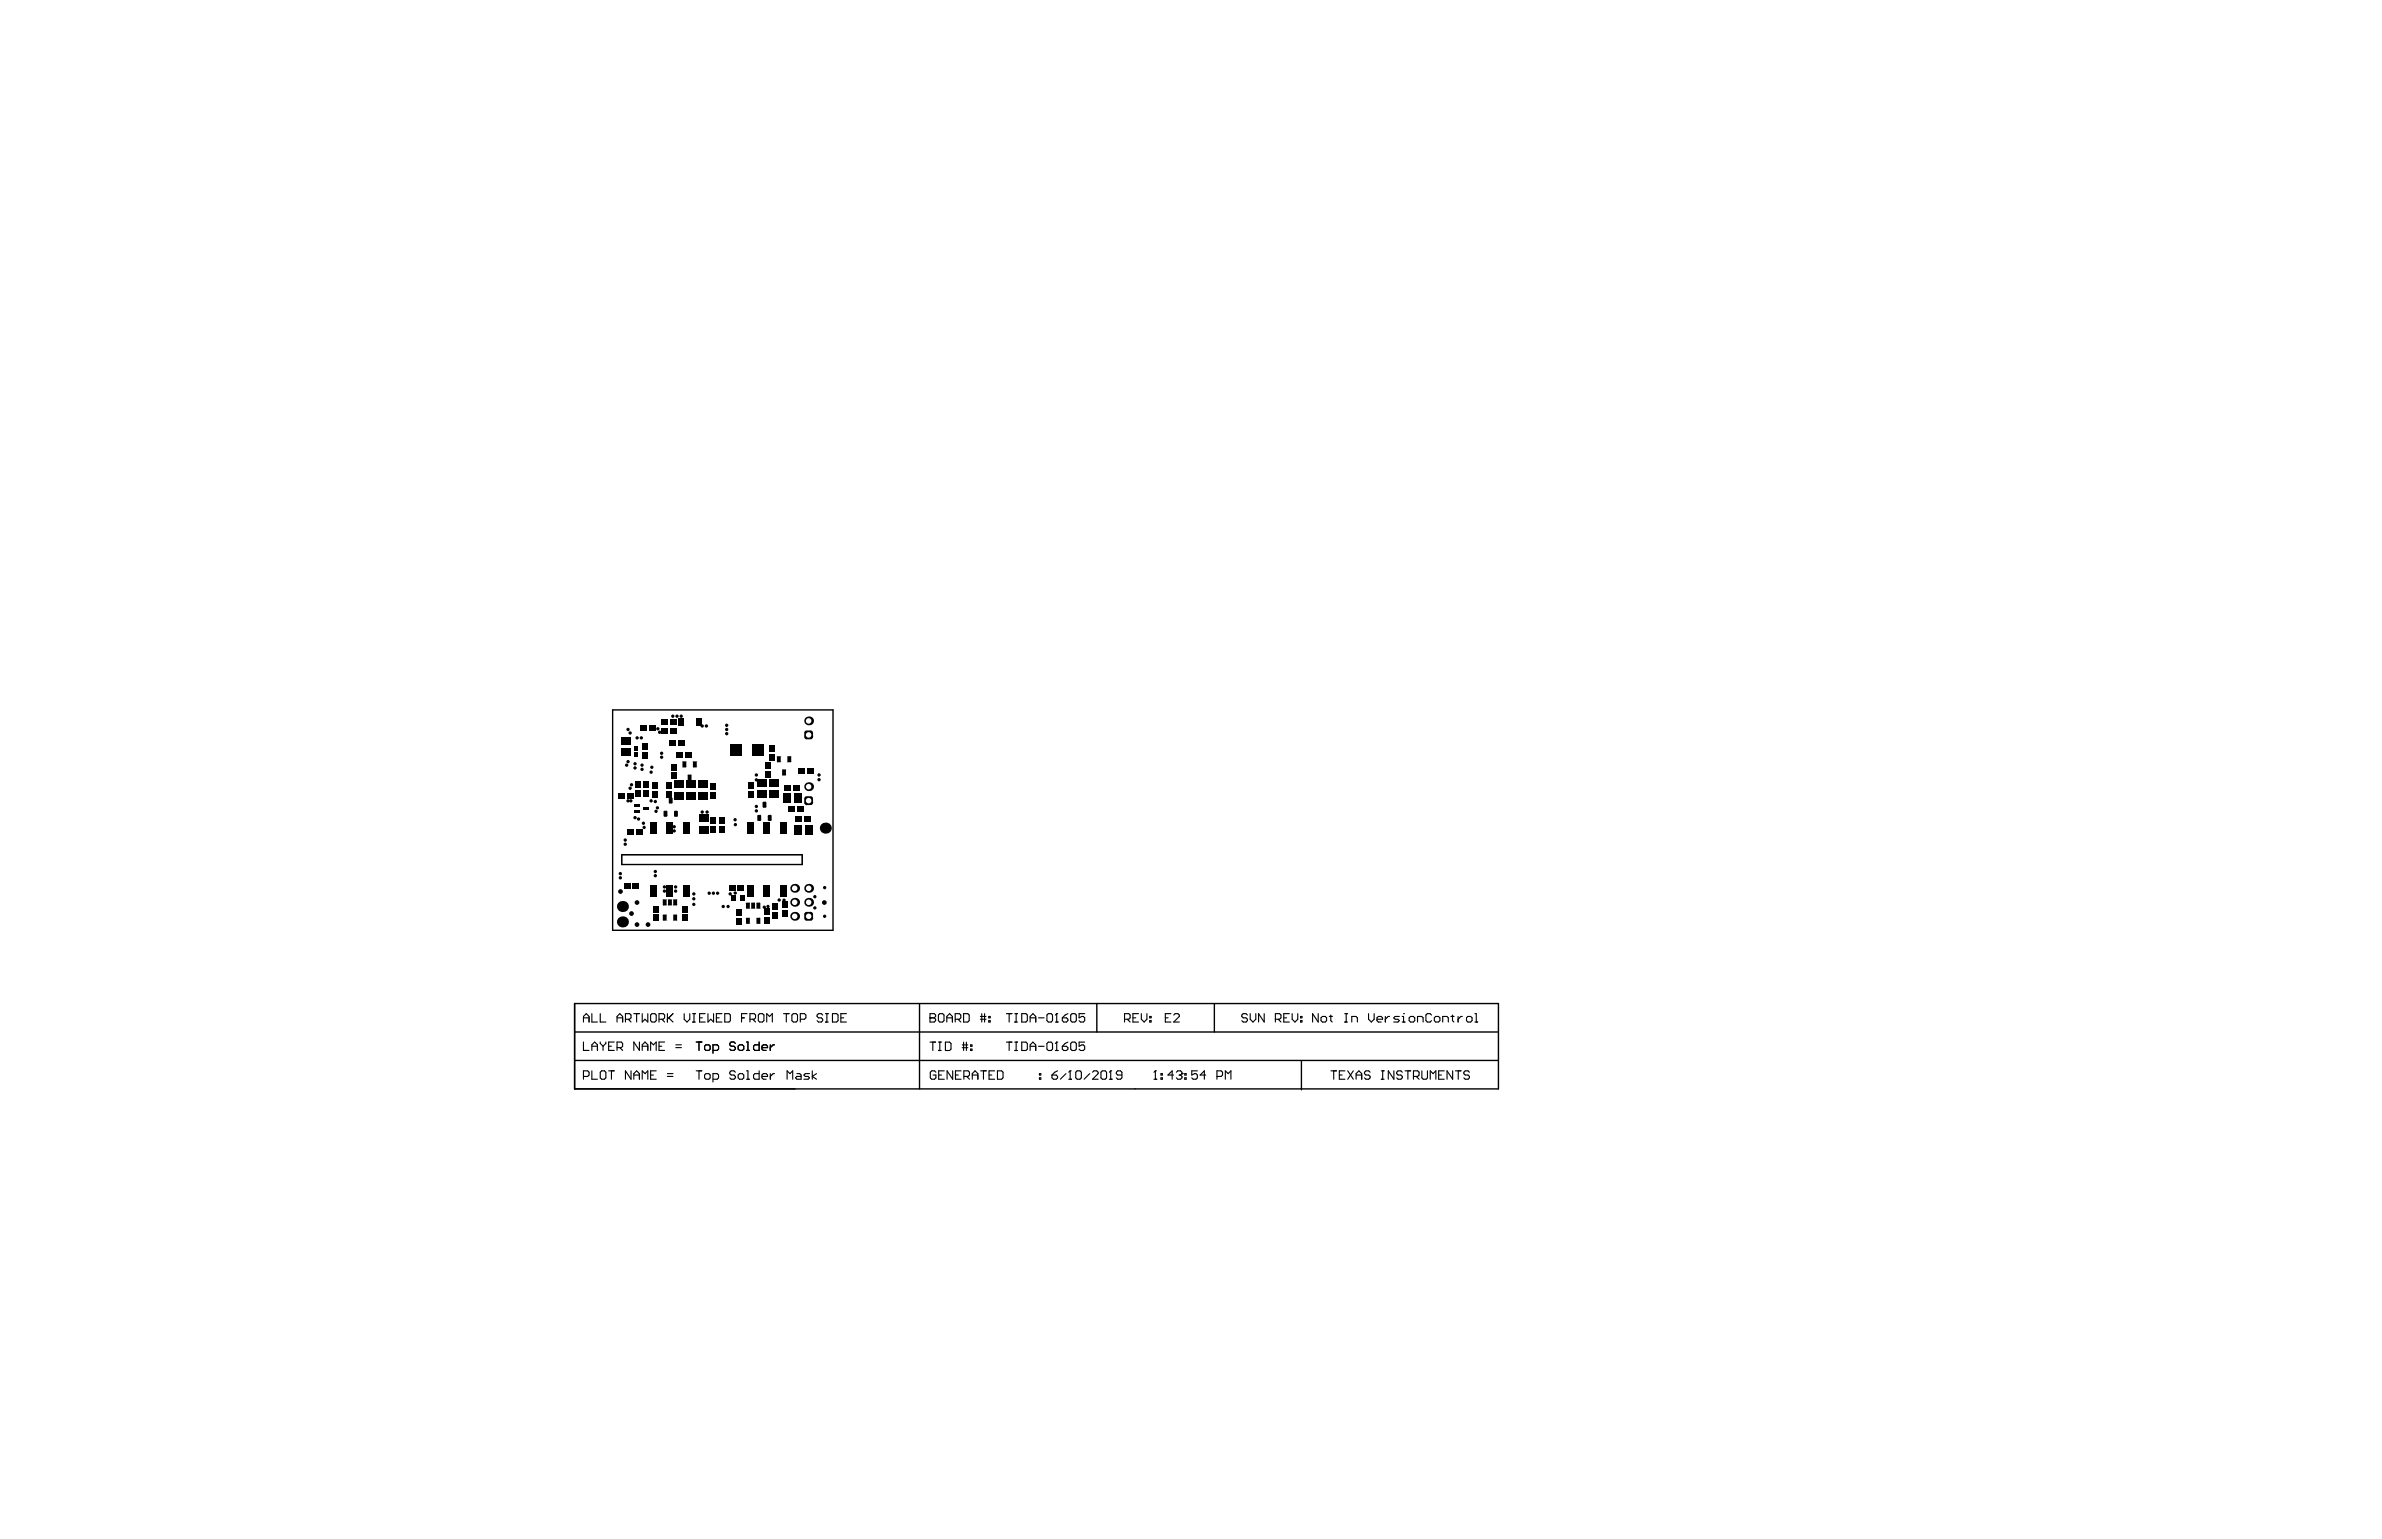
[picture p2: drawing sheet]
<svg xmlns="http://www.w3.org/2000/svg" width="432mm" height="279mm" viewBox="0 0 432 279" stroke-linecap="round" stroke-linejoin="round" font-family="sans-serif">
<path d="M111.1 128.7h39.9v40h-39.9zM112.7 155h32.7v1.8h-32.7zM104.2 182v15.4h167.4v-15.4h-167.4v15.4M104.2 192.3h167.4M104.2 187.1h167.4M166.7 182v15.4M198.8 182v5.1M220.1 182v5.1M235.9 192.5v5.1" fill="none" stroke="#000" stroke-width=".25"/>
<g fill="none" stroke="#000" stroke-width=".2">
<path d="M105.8 184.6h1M105.8 185.3v-1l.5-.5 .5 .5v1M105.8 188.9v1.6h1M105.8 195.2h.7l.3-.3v-.5l-.3-.2h-.7v1.5M107.3 183.8v1.5h1M107.3 190.5v-1.1l.5-.5 .5 .5v1.1M107.3 194.2v1.5h1M107.3 189.7h1M108.8 183.8v1.5h1M108.8 194.4l.3-.2h.5l.2 .2v1l-.2 .3h-.5l-.3-.3zM108.8 188.9v.3l.5 .5M109.3 189.7v.8"/>
<path d="M109.8 188.9v.3l-.5 .5M110.3 194.2h1M110.3 189.7h.5M110.8 194.2v1.5M111.3 188.9h-1v1.6h1M111.9 184.6h1M111.9 190h.7l.3-.3v-.5l-.3-.3h-.7v1.6M111.9 185.3v-1l.5-.5 .5 .5v1M112.4 190l.5 .5M113.4 184.8h.7l.3-.2v-.6l-.3-.2h-.7v1.5M113.9 184.8l.5 .5M114.4 194.2v1.5l-1-1.5v1.5"/>
<path d="M114.9 183.8h1M114.9 195.7v-1l.5-.5 .5 .5v1M114.9 194.9h1M115.4 183.8v1.5M115.9 188.9v1.6l-1-1.6v1.6M116.4 183.8v1.5l.5-.5 .5 .5v-1.5M116.4 190.5v-1.1l.5-.5 .5 .5v1.1M116.4 195.7v-1.5l.5 .5 .5-.5v1.5M116.4 189.7h1M117.9 194.9h.5M117.9 190.5v-1.6l.5 .5 .6-.5v1.6M118.2 183.8h.5l.3 .2v1.1l-.3 .2h-.5l-.3-.2v-1.1z"/>
<path d="M119 194.2h-1.1v1.5h1.1M119.5 184.8h.7l.3-.2v-.6l-.3-.2h-.7v1.5M119.5 189.7h.5M120 184.8l.5 .5M120.5 188.9h-1v1.6h1M121 195.2h1M121 194.7h1M121 183.8v1.5M121.2 184.6l.8 .7M122 183.8l-1 1M122.5 190h1M122.5 189.4h1"/>
<path d="M124 183.8v1l.5 .5 .5-.5v-1M125.5 185.3h.6M125.5 183.8h.6M125.8 183.8v1.5M126.2 194.2h1M126.2 188.9h1M126.7 188.9v1.6M126.7 194.2v1.5M126.8 184.6h.5M127.7 194.9l.3-.2h.5l.2 .2v.5l-.2 .3h-.5l-.3-.3zM127.7 189.7l.3-.3h.5l.2 .3v.5l-.2 .3h-.5l-.3-.3zM127.8 183.8h-1v1.5h1"/>
<path d="M128.3 183.8v1.5l.5-.5 .6 .5v-1.5M129.2 195.7h.8l.3-.3v-.5l-.3-.2h-.8v1.5M129.2 190.5h.8l.3-.3v-.5l-.3-.3h-.8v1.6M129.9 184.6h.5M130.9 183.8h-1v1.5h1M131.4 183.8h.7l.3 .2v1.1l-.3 .2h-.7zM133.3 194.4l-.3-.2h-.5l-.2 .2v.3l.2 .2h.5l.3 .3v.2l-.3 .3h-.5l-.2-.3M133.3 189.2l-.3-.3h-.5l-.2 .3v.2l.2 .3h.5l.3 .3v.2l-.3 .3h-.5l-.2-.3M133.8 194.9l.3-.2h.5l.2 .2v.5l-.2 .3h-.5l-.3-.3zM133.8 189.7l.3-.3h.5l.2 .3v.5l-.2 .3h-.5l-.3-.3zM134.4 184.6h.5M135.3 194.2h.3v1.5"/>
<path d="M135.3 195.7h.5M135.3 190.5h.5M135.3 188.9h.3v1.6M135.4 183.8h-1v1.5M135.9 184.8h.8l.3-.2v-.6l-.3-.2h-.8v1.5M136.5 184.8l.5 .5M137.6 194.2v1.5h-.7l-.3-.3v-.5l.3-.2h.7M137.6 188.9v1.6h-.7l-.3-.3v-.5l.3-.3h.7M137.7 183.8h.5l.3 .2v1.1l-.3 .2h-.5l-.2-.2v-1.1zM138.1 195.2h1v-.3l-.2-.2h-.5l-.3 .2v.5l.3 .3h.5M138.1 190h1v-.3l-.2-.3h-.5l-.3 .3v.5l.3 .3h.5M139 185.3v-1.5l.5 .5 .5-.5v1.5"/>
<path d="M139.6 189.4v1.1M139.6 194.7v1M140.4 194.7h-.3l-.5 .5M140.4 189.4h-.3l-.5 .6M142 183.8h1M142.5 183.8v1.5M142.7 195.7v-1.5l.5 .5 .5-.5v1.5M143.6 184l.2-.2h.5l.3 .2v1.1l-.3 .2h-.5l-.2-.2zM144.5 194.7h.5l.2 .2v.8h-.7l-.3-.3 .3-.2h.7M145.1 184.8h.7l.3-.2v-.6l-.3-.2h-.7v1.5M146.7 194.7h-.7l-.3 .2 .3 .3h.5l.2 .2-.2 .3h-.8M147.2 194.2v1.5"/>
<path d="M148 194.7l-.8 .5 .8 .5M149.1 184l-.2-.2h-.5l-.3 .2v.3l.3 .3h.5l.2 .2v.3l-.2 .2h-.5l-.3-.2M149.6 185.3h.5M149.6 183.8h.5M149.9 183.8v1.5M150.9 183.8h.8l.2 .2v1.1l-.2 .2h-.8zM152.4 184.6h.5M153.4 183.8h-1v1.5h1M168.6 184.6h.1M168.6 183.8h.8l.2 .2v.3l-.2 .3 .2 .2v.3l-.2 .2h-.8zM168.6 184.6h.8M168.6 189h1"/>
<path d="M169.1 189v1.5M169.7 194.4l-.3-.2h-.5l-.3 .2v1l.3 .3h.5l.3-.3v-.5h-.6M170.1 184l.3-.2h.5l.2 .2v1.1l-.2 .2h-.5l-.3-.2zM170.1 190.5h.5M170.1 189h.5M170.2 194.9h.5M170.4 189v1.5M171.2 194.2h-1v1.5h1M171.4 189h.7l.3 .2v1l-.3 .3h-.7zM171.6 184.6h1M171.6 185.3v-1l.5-.5 .5 .5v1M172.7 194.2v1.5l-1-1.5v1.5"/>
<path d="M173.2 184.8h.7l.3-.2v-.6l-.3-.2h-.7v1.5M173.2 194.9h.5M173.7 184.8l.5 .5M174.2 194.2h-1v1.5h1M174.4 189.5h1M174.4 190h1M174.7 183.8h.7l.3 .2v1.1l-.3 .2h-.7zM174.7 189v1.5M174.7 195.2h.8l.2-.3v-.5l-.2-.2h-.8v1.5M175.2 189v1.5M175.2 195.2l.5 .5M175.9 190.2h.3v.3h-.3z"/>
<path d="M175.9 189.5h.3v.2h-.3zM176.2 194.9h1.1M176.2 195.7v-1l.6-.5 .5 .5v1M177.7 184.3h1M177.7 184.8h1M177.8 194.2h1M178 183.8v1.5M178.3 194.2v1.5M178.5 183.8v1.5M179.2 185.1h.3v.2h-.3zM179.2 184.3h.3v.3h-.3zM179.3 194.9h.5"/>
<path d="M180.3 194.2h-1v1.5h1M180.8 194.2h.8l.2 .2v1l-.2 .3h-.8zM182.4 183.8h1M182.4 189h1M182.9 183.8v1.5M182.9 189v1.5M183.9 185.3h.6M183.9 183.8h.6M183.9 190.5h.6M183.9 189h.6M184.2 183.8v1.5M184.2 189v1.5"/>
<path d="M185.2 183.8h.8l.2 .2v1.1l-.2 .2h-.8zM185.2 189h.8l.2 .2v1l-.2 .3h-.8zM186.7 184.6h1.1M186.7 189.7h1.1M186.7 185.3v-1l.5-.5 .6 .5v1M186.7 190.5v-1l.5-.5 .6 .5v1M188.3 184.6h1M188.3 189.7h1M188.4 195.4h.3v.3h-.3zM188.4 194.7h.3v.2h-.3zM190 183.8h.5l.3 .2v1.1l-.3 .2h-.5l-.2-.2v-1.1zM190 189h.5l.3 .2v1l-.3 .3h-.5l-.2-.3v-1z"/>
<path d="M190.7 194.9h.8l.2 .3v.2l-.2 .3h-.5l-.3-.3zM191.3 185.3h.5M191.3 190.5h.5M191.6 183.8h.1M191.6 189h.1M191.6 183.8v1.5M191.6 189v1.5M191.6 183.8l-.3 .2M191.6 189l-.3 .2M191.7 194.2l-.5 .2-.5 .5M192.6 184.6h.7l.3 .2v.3l-.3 .2h-.5l-.2-.2zM192.6 189.7h.7l.3 .3v.2l-.3 .3h-.5l-.2-.3z"/>
<path d="M193.2 194.7l-1 1M193.6 183.8l-.5 .2-.5 .6M193.6 189l-.5 .2-.5 .5M193.7 195.7h.5M194 194.2h.1M194 194.2v1.5M194 194.2l-.3 .2M194.1 184l.2-.2h.6l.2 .2v1.1l-.2 .2h-.6l-.2-.2zM194.3 189h.6l.2 .2v1l-.2 .3h-.6l-.2-.3v-1zM195 194.4l.3-.2h.5l.2 .2v1l-.2 .3h-.5l-.3-.3zM196.6 183.8h-1v.8l.5-.3h.3l.2 .3v.5l-.2 .2h-.5l-.3-.2M196.6 189h-1v.7l.8-.2 .2 .2v.5l-.2 .3h-.5l-.3-.3"/>
<path d="M197.5 194.7l-1 1M198.1 194.4l.2-.2h.5l.3 .2v.3l-1 1h1M199.8 194.2h.5l.3 .2v1l-.3 .3h-.5l-.2-.3v-1zM201.1 195.7h.5M201.3 194.2h.1M201.3 194.2v1.5M201.3 194.2l-.2 .2M203.4 194.9h-.8l-.2-.2v-.3l.2-.2h.5l.3 .2v1l-.3 .3h-.5l-.2-.3M203.9 184.8h.7l.3-.2v-.6l-.3-.2h-.7v1.5M204.4 184.8l.5 .5M205.4 184.6h.5M206.4 183.8h-1v1.5h1"/>
<path d="M206.9 183.8v1l.5 .5 .5-.5v-1M208.4 185.1h.3v.2h-.3zM208.4 184.3h.3v.3h-.3zM209.2 195.7h.5M209.4 194.2h.1M209.4 194.2v1.5M209.4 194.2l-.2 .2M210.5 195.4h.2v.3h-.2zM210.5 194.7h.2v.2h-.2zM211.2 184.6h.6M212.3 183.8h-1.1v1.5h1.1M212.7 194.9h-1l.8-.7v1.5"/>
<path d="M212.8 184l.2-.2h.5l.3 .2v.3l-1 1h1M213.2 194.4l.3-.2h.5l.3 .2v.3M213.8 194.9h.2M214 194.9l.3 .3v.2l-.3 .3h-.5l-.3-.3M214.3 194.7h.1M214.3 194.7l-.3 .2M214.8 195.4h.2v.3h-.2zM214.8 194.7h.2v.2h-.2zM217.1 194.2h-1.1v.7l.5-.2h.3l.3 .2v.5l-.3 .3h-.5l-.3-.3M218.6 194.9h-1l.7-.7v1.5M220.6 195.2h.8l.2-.3v-.5l-.2-.2h-.8v1.5M222.1 195.7v-1.5l.5 .5 .5-.5v1.5"/>
<path d="M226.1 184l-.2-.2h-.5l-.3 .2v.3l.3 .3h.5l.2 .2v.3l-.2 .2h-.5l-.3-.2M226.6 183.8v1l.5 .5 .5-.5v-1M229.2 183.8v1.5l-1-1.5v1.5M231.2 184.8h.8l.2-.2v-.6l-.2-.2h-.8v1.5M231.7 184.8l.5 .5M232.7 184.6h.5M233.7 183.8h-1v1.5h1M234.2 183.8v1l.5 .5 .6-.5v-1M235.8 185.1h.2v.2h-.2zM235.8 184.3h.2v.3h-.2zM239 183.8v1.5l-1.1-1.5v1.5M239.7 184.3h.5l.3 .3v.5l-.3 .2h-.5l-.2-.2v-.5z"/>
<path d="M241 184.3h.5M241.2 184v1.1l.3 .2M241.3 194.2h1M241.8 194.2v1.5M242.8 194.9h.5M243.8 185.3h.5M243.8 183.8h.5M243.8 194.2h-1v1.5h1M244 183.8v1.5M244.3 194.2l1 1.5M245 185.3v-1h.8l.3 .3v.7M245.3 194.2l-1 1.5"/>
<path d="M245.8 194.9h1M245.8 195.7v-1l.5-.5 .5 .5v1M248.1 183.8v1l.5 .5 .5-.5v-1M248.4 194.4l-.3-.2h-.5l-.2 .2v.3l.2 .2h.5l.3 .3v.2l-.3 .3h-.5l-.2-.3M249.6 184.8h1v-.2l-.2-.3h-.5l-.3 .3v.5l.3 .2h.5M250.4 194.2h.5M250.4 195.7h.5M250.7 194.2v1.5M251.1 184.3v1M251.9 184.3h-.3l-.5 .5M252.7 194.2v1.5l-1-1.5v1.5M253.7 184.3h-.8l-.2 .3 .2 .2h.5l.3 .3-.3 .2h-.7"/>
<path d="M254.2 185.3h.5M254.2 184.3h.2v1M254.2 194.4l-.3-.2h-.5l-.2 .2v.3l.2 .2h.5l.3 .3v.2l-.3 .3h-.5l-.2-.3M254.4 183.8h.1M254.7 194.2h1M255.2 194.2v1.5M255.7 184.3h.5l.3 .3v.5l-.3 .2h-.5l-.3-.2v-.5zM256.2 195.2h.8l.2-.3v-.5l-.2-.2h-.8v1.5M256.7 195.2l.5 .5M257 185.3v-1h.7l.3 .3v.7M257.8 194.2v1.2l.2 .3h.5l.3-.3v-1.2M259.3 195.7v-1.5l.5 .5 .5-.5v1.5"/>
<path d="M259.5 184l-.3-.2h-.5l-.2 .2v1.1l.2 .2h.5l.3-.2M260.3 184.3h.5l.2 .3v.5l-.2 .2h-.5l-.3-.2v-.5zM260.8 194.9h.5M261.5 185.3v-1h.8l.2 .3v.7M261.8 194.2h-1v1.5h1M263 184.3h.6M263.3 184v1.1l.3 .2M263.3 194.2v1.5l-1-1.5v1.5M263.8 194.2h1.1M264.3 184.3v1M264.3 194.2v1.5M265.1 184.3h-.3l-.5 .5"/>
<path d="M266.1 184.3h.5l.3 .3v.5l-.3 .2h-.5l-.3-.2v-.5zM266.4 194.4l-.3-.2h-.5l-.2 .2v.3l.2 .2h.5l.3 .3v.2l-.3 .3h-.5l-.2-.3M267.4 185.3h.5M267.4 183.8h.2v1.5"/>
</g>
<path d="M112.7 155h32.7v1.8h-32.7z" fill="none" stroke="#000" stroke-width=".18"/>
<g fill="#000">
<path d="M146.2 166.5v.4zM145.8 166.5h.4v.4l-.3-.2z"/>
<path d="M145.8 165.8h.4zM146 165.4l.2-.1v.5h-.4z"/>
<path d="M147 166.5h.4zM147 166.5h.4l-.2 .4h-.2z"/>
<path d="M147 165.3v.5zM147 165.3l.3 .3 .1 .2h-.4z"/>
<circle cx="113.6" cy="138.7" r=".3"/>
<circle cx="113.8" cy="132.3" r=".3"/>
<circle cx="113.8" cy="138.1" r=".3"/>
<circle cx="114.2" cy="132.9" r=".3"/>
<circle cx="115.1" cy="138.5" r=".3"/>
<circle cx="115.1" cy="139.2" r=".3"/>
<circle cx="115.5" cy="133.8" r=".3"/>
<circle cx="116.3" cy="133.8" r=".3"/>
<circle cx="116.4" cy="139.5" r=".3"/>
<circle cx="116.4" cy="138.7" r=".3"/>
<circle cx="118.2" cy="139.1" r=".3"/>
<circle cx="119.2" cy="132.1" r=".3"/>
<circle cx="119.6" cy="132.8" r=".3"/>
<circle cx="119.9" cy="136.6" r=".3"/>
<circle cx="119.9" cy="137.3" r=".3"/>
<circle cx="122" cy="129.9" r=".3"/>
<circle cx="122.7" cy="129.9" r=".3"/>
<circle cx="123.5" cy="129.9" r=".3"/>
<circle cx="127.3" cy="131.6" r=".3"/>
<circle cx="128.1" cy="131.6" r=".3"/>
<circle cx="131.7" cy="132.3" r=".3"/>
<circle cx="131.7" cy="133" r=".3"/>
<circle cx="131.7" cy="131.5" r=".3"/>
<circle cx="112.5" cy="158.4" r=".3"/>
<circle cx="112.5" cy="159.2" r=".3"/>
<circle cx="113.3" cy="153.1" r=".3"/>
<circle cx="113.3" cy="152.3" r=".3"/>
<circle cx="113.8" cy="145.2" r=".3"/>
<circle cx="114.2" cy="142.9" r=".3"/>
<circle cx="114.4" cy="145.2" r=".3"/>
<circle cx="114.5" cy="142.3" r=".3"/>
<circle cx="115.1" cy="148.3" r=".3"/>
<circle cx="115.8" cy="148.5" r=".3"/>
<circle cx="116.6" cy="149.3" r=".3"/>
<circle cx="116.8" cy="150" r=".3"/>
<circle cx="118" cy="140" r=".3"/>
<circle cx="118" cy="145.2" r=".3"/>
<circle cx="118.8" cy="158" r=".3"/>
<circle cx="118.8" cy="158.8" r=".3"/>
<circle cx="118.8" cy="145.3" r=".3"/>
<circle cx="118.9" cy="147.1" r=".3"/>
<circle cx="119.2" cy="146.5" r=".3"/>
<circle cx="122.2" cy="150.7" r=".3"/>
<circle cx="122.2" cy="149.9" r=".3"/>
<circle cx="123.5" cy="142.6" r=".3"/>
<circle cx="123.5" cy="141.9" r=".3"/>
<circle cx="127.3" cy="147.2" r=".3"/>
<circle cx="128.2" cy="147.2" r=".3"/>
<circle cx="133.3" cy="148.6" r=".3"/>
<circle cx="133.3" cy="149.5" r=".3"/>
<circle cx="137.1" cy="141.4" r=".3"/>
<circle cx="137.1" cy="146.2" r=".3"/>
<circle cx="137.1" cy="140.5" r=".3"/>
<circle cx="137.1" cy="147" r=".3"/>
<circle cx="148.5" cy="141.4" r=".3"/>
<circle cx="148.5" cy="140.5" r=".3"/>
<circle cx="112.5" cy="161.6" r=".43"/>
<circle cx="114.5" cy="165.6" r=".43"/>
<circle cx="115.5" cy="163.6" r=".43"/>
<circle cx="115.5" cy="167.6" r=".43"/>
<circle cx="117.5" cy="167.6" r=".43"/>
<circle cx="120.4" cy="160.8" r=".3"/>
<circle cx="120.4" cy="161.6" r=".3"/>
<circle cx="122.5" cy="160.8" r=".3"/>
<circle cx="122.5" cy="161.6" r=".3"/>
<circle cx="125.8" cy="163" r=".3"/>
<circle cx="125.8" cy="162.1" r=".3"/>
<circle cx="125.8" cy="164" r=".3"/>
<circle cx="128.6" cy="162" r=".3"/>
<circle cx="129.3" cy="162" r=".3"/>
<circle cx="130.1" cy="162" r=".3"/>
<circle cx="131.1" cy="164.4" r=".3"/>
<circle cx="132" cy="164.4" r=".3"/>
<circle cx="132.4" cy="162.1" r=".3"/>
<circle cx="133.3" cy="161.9" r=".3"/>
<circle cx="138.5" cy="164.5" r=".3"/>
<circle cx="139.2" cy="164.4" r=".3"/>
<circle cx="141.2" cy="163.2" r=".3"/>
<circle cx="142.1" cy="163.2" r=".3"/>
<circle cx="147.7" cy="162.6" r=".3"/>
<circle cx="147.7" cy="164.6" r=".3"/>
<circle cx="149.4" cy="163.6" r=".43"/>
<circle cx="149.5" cy="160.9" r=".3"/>
<circle cx="149.5" cy="166.1" r=".3"/>
</g>
<path d="M146.2 165.3h.8l.4 .5v.7l-.4 .4h-.8l-.4-.4v-.7z" fill-rule="evenodd" fill="#000"/>
<circle cx="146.6" cy="166.1" r=".5" fill="#fff"/>
<circle cx="144.1" cy="166.1" r=".8" fill="#000"/>
<circle cx="144.1" cy="166.1" r=".5" fill="#fff"/>
<circle cx="144.1" cy="161.1" r=".8" fill="#000"/>
<circle cx="144.1" cy="161.1" r=".5" fill="#fff"/>
<circle cx="146.6" cy="163.6" r=".8" fill="#000"/>
<circle cx="146.6" cy="163.6" r=".5" fill="#fff"/>
<circle cx="144.1" cy="163.6" r=".8" fill="#000"/>
<circle cx="144.1" cy="163.6" r=".5" fill="#fff"/>
<circle cx="146.6" cy="161.1" r=".8" fill="#000"/>
<circle cx="146.6" cy="161.1" r=".5" fill="#fff"/>
<path d="M146.2 144.4h.8l.4 .4v.7l-.4 .5h-.8l-.4-.5v-.7z" fill-rule="evenodd" fill="#000"/>
<g fill="#000">
<path d="M145.8 144.8h.4zM146 144.4h.2v.4h-.4z"/>
<path d="M146.2 145.5v.5zM145.8 145.5h.4v.5l-.4-.2z"/>
<path d="M147 145.5h.4zM147 145.5h.4l-.2 .4-.2 .1z"/>
<path d="M147 144.4v.4zM147 144.4h.2l.2 .4h-.4z"/>
</g>
<circle cx="146.6" cy="145.2" r=".5" fill="#fff"/>
<circle cx="146.6" cy="142.6" r=".8" fill="#000"/>
<circle cx="146.6" cy="142.6" r=".5" fill="#fff"/>
<circle cx="146.6" cy="130.7" r=".8" fill="#000"/>
<circle cx="146.6" cy="130.7" r=".5" fill="#fff"/>
<path d="M146.2 132.4h.8l.4 .5v.7l-.4 .4h-.8l-.4-.4v-.7z" fill-rule="evenodd" fill="#000"/>
<g fill="#000">
<path d="M145.8 132.9h.4zM146 132.5l.2-.1v.5h-.4z"/>
<path d="M146.2 133.6v.4zM145.8 133.6h.4v.4h-.2z"/>
<path d="M147 133.6h.4zM147 133.6h.4l-.2 .4h-.2z"/>
<path d="M147 132.4v.5zM147 132.4l.2 .1 .2 .4h-.4z"/>
</g>
<circle cx="146.6" cy="133.2" r=".5" fill="#fff"/>
<g fill="#000">
<path d="M112.6 133.6h1.7v1.4h-1.7z" fill-rule="evenodd"/>
<path d="M112.6 135.6h1.7v1.4h-1.7z" fill-rule="evenodd"/>
<path d="M115 135.2h.7v.9h-.7z" fill-rule="evenodd"/>
<path d="M115 136.3h.7v.9h-.7z" fill-rule="evenodd"/>
<path d="M116.1 131.5h1v1h-1z" fill-rule="evenodd"/>
<path d="M116.4 134.9h1.1v1h-1.1z" fill-rule="evenodd"/>
<path d="M116.4 136.4h1.1v1.1h-1.1z" fill-rule="evenodd"/>
<path d="M117.6 131.5h1.1v1h-1.1z" fill-rule="evenodd"/>
<path d="M120 132.1h1.1v1h-1.1z" fill-rule="evenodd"/>
<path d="M120 130.3h1.1v1.1h-1.1z" fill-rule="evenodd"/>
<path d="M121.6 132.1h1.1v1h-1.1z" fill-rule="evenodd"/>
<path d="M121.4 134.2h1.1v1h-1.1z" fill-rule="evenodd"/>
<path d="M122.6 136.4h1.1v1.1h-1.1z" fill-rule="evenodd"/>
<path d="M121.6 130.3h1.1v1.1h-1.1z" fill-rule="evenodd"/>
<path d="M121.7 138.5h1v1.1h-1z" fill-rule="evenodd"/>
<path d="M123 130.2h1v1.3h-1z" fill-rule="evenodd"/>
<path d="M123 134.2h1.1v1h-1.1z" fill-rule="evenodd"/>
<path d="M124.2 136.4h1.1v1.1h-1.1z" fill-rule="evenodd"/>
<path d="M123.8 138.1l.6 .1-.1 1-.6-.1z" fill-rule="evenodd"/>
<path d="M126.3 130.2h1v1.3h-1z" fill-rule="evenodd"/>
<path d="M125.7 138.1l.6 .1-.1 1-.6-.1z" fill-rule="evenodd"/>
<path d="M132.4 134.9h2.1v2.1h-2.1z" fill-rule="evenodd"/>
<path d="M136.4 134.9h2.1v2.1h-2.1z" fill-rule="evenodd"/>
<path d="M138.7 138.3h1v1.1h-1z" fill-rule="evenodd"/>
<path d="M139.5 136.8h1v1.1h-1z" fill-rule="evenodd"/>
<path d="M139.5 135.2h1v1.1h-1z" fill-rule="evenodd"/>
<path d="M140.9 137.1l.6 .1-.1 1-.6-.1z" fill-rule="evenodd"/>
<path d="M141.9 139.5l.6 .1-.1 1-.6-.1z" fill-rule="evenodd"/>
<path d="M142.8 137.1l.6 .1-.1 1-.6-.1z" fill-rule="evenodd"/>
<path d="M144.7 139.2h1.1v1.1h-1.1z" fill-rule="evenodd"/>
<path d="M146.3 139.2h1.1v1.1h-1.1z" fill-rule="evenodd"/>
<path d="M112.1 143.8h1.1v1h-1.1z" fill-rule="evenodd"/>
<path d="M113.7 143.8h1.1v1h-1.1z" fill-rule="evenodd"/>
<path d="M113.8 150.4h1.1v1h-1.1z" fill-rule="evenodd"/>
<path d="M115 146.9h1v.5h-1z" fill-rule="evenodd"/>
<path d="M115 145.9h1v.5h-1z" fill-rule="evenodd"/>
<path d="M115.1 143.3h1v1.1h-1z" fill-rule="evenodd"/>
<path d="M115.1 141.7h1v1.1h-1z" fill-rule="evenodd"/>
<path d="M115.4 150.4h1.1v1h-1.1z" fill-rule="evenodd"/>
<path d="M116.6 146.4h1v.5h-1z" fill-rule="evenodd"/>
<path d="M116.6 143.3h1.1v1.1h-1.1z" fill-rule="evenodd"/>
<path d="M116.6 141.7h1.1v1.1h-1.1z" fill-rule="evenodd"/>
<path d="M117.8 149.2h1.2v2h-1.2z" fill-rule="evenodd"/>
<path d="M118.1 143.4h1.1v1.1h-1.1z" fill-rule="evenodd"/>
<path d="M118.1 141.8h1.1v1.1h-1.1z" fill-rule="evenodd"/>
<path d="M120.5 147h.3l.2 .2v.7l-.2 .2h-.3l-.2-.2v-.7z" fill-rule="evenodd"/>
<path d="M120.8 149.2h1.3v2h-1.3z" fill-rule="evenodd"/>
<path d="M121.2 144.8l.2-.2h.3l.2 .2v.7l-.2 .2h-.3l-.2-.2z" fill-rule="evenodd"/>
<path d="M120.7 143.4h1v1.1h-1z" fill-rule="evenodd"/>
<path d="M120.7 141.8h1v1.1h-1z" fill-rule="evenodd"/>
<path d="M122.2 147.2l.2-.2h.3l.2 .2v.7l-.2 .2h-.3l-.2-.2z" fill-rule="evenodd"/>
<path d="M122.3 143.6h1.7v1.3h-1.7z" fill-rule="evenodd"/>
<path d="M122.3 141.5h1.7v1.4h-1.7z" fill-rule="evenodd"/>
<path d="M121.7 140.1h1v1.1h-1z" fill-rule="evenodd"/>
<path d="M123.9 149.2h1.2v2h-1.2z" fill-rule="evenodd"/>
<path d="M124.4 143.6h1.7v1.3h-1.7z" fill-rule="evenodd"/>
<path d="M124.4 141.5h1.7v1.4h-1.7z" fill-rule="evenodd"/>
<path d="M124.8 140.5l.6 .1-.1 .9-.6-.1z" fill-rule="evenodd"/>
<path d="M126.7 147.7h1.7v1.4h-1.7z" fill-rule="evenodd"/>
<path d="M126.7 149.7h1.7v1.4h-1.7z" fill-rule="evenodd"/>
<path d="M126.6 143.6h1.7v1.3h-1.7z" fill-rule="evenodd"/>
<path d="M126.6 141.5h1.7v1.4h-1.7z" fill-rule="evenodd"/>
<path d="M128.8 149.8h1v1.1h-1z" fill-rule="evenodd"/>
<path d="M128.8 148.2h1v1.1h-1z" fill-rule="evenodd"/>
<path d="M128.8 143.7h1v1.1h-1z" fill-rule="evenodd"/>
<path d="M128.8 142.1h1v1.1h-1z" fill-rule="evenodd"/>
<path d="M130.3 149.8h1.1v1.1h-1.1z" fill-rule="evenodd"/>
<path d="M130.3 148.2h1.1v1.1h-1.1z" fill-rule="evenodd"/>
<path d="M135.3 149.2h1.3v2h-1.3z" fill-rule="evenodd"/>
<path d="M135.6 143.4h1.1v1.1h-1.1z" fill-rule="evenodd"/>
<path d="M135.6 141.8h1.1v1.1h-1.1z" fill-rule="evenodd"/>
<path d="M137.5 147.8h.3l.2 .2v.7l-.2 .2h-.3l-.2-.2v-.7z" fill-rule="evenodd"/>
<path d="M137.3 143.3h1.7v1.3h-1.7z" fill-rule="evenodd"/>
<path d="M137.3 141.2h1.7v1.4h-1.7z" fill-rule="evenodd"/>
<path d="M138.4 145.4h.3l.2 .2v.7l-.2 .2h-.3l-.2-.2v-.7z" fill-rule="evenodd"/>
<path d="M138.4 149.2h1.2v2h-1.2z" fill-rule="evenodd"/>
<path d="M139.2 148l.2-.2h.3l.2 .2v.7l-.2 .2h-.3l-.2-.2z" fill-rule="evenodd"/>
<path d="M139.5 143.3h1.7v1.3h-1.7z" fill-rule="evenodd"/>
<path d="M139.5 141.2h1.7v1.4h-1.7z" fill-rule="evenodd"/>
<path d="M138.7 139.9h1v1.1h-1z" fill-rule="evenodd"/>
<path d="M141.4 149.2h1.3v2h-1.3z" fill-rule="evenodd"/>
<path d="M142.2 142.4h1.1v1h-1.1z" fill-rule="evenodd"/>
<path d="M142 143.9h1.3v1.6h-1.3z" fill-rule="evenodd"/>
<path d="M143.8 142.4h1.1v1h-1.1z" fill-rule="evenodd"/>
<path d="M142.9 146.2h1.1v1.1h-1.1z" fill-rule="evenodd"/>
<path d="M144.2 148h1.1v1h-1.1z" fill-rule="evenodd"/>
<path d="M144 143.9h1.4v1.6h-1.4z" fill-rule="evenodd"/>
<path d="M144 149.6h1.4v1.7h-1.4z" fill-rule="evenodd"/>
<path d="M144.5 146.2h1.1v1.1h-1.1z" fill-rule="evenodd"/>
<path d="M145.8 148h1.1v1h-1.1z" fill-rule="evenodd"/>
<path d="M146 149.6h1.4v1.7h-1.4z" fill-rule="evenodd"/>
<path d="M113.1 160h1.1v1.1h-1.1z" fill-rule="evenodd"/>
<path d="M114.7 160h1.1v1.1h-1.1z" fill-rule="evenodd"/>
<path d="M117.8 160.5h1.2v2h-1.2z" fill-rule="evenodd"/>
<path d="M118.4 165.9h1v1.1h-1z" fill-rule="evenodd"/>
<path d="M118.4 164.3h1v1.1h-1z" fill-rule="evenodd"/>
<path d="M120.8 160.5h1.3v2h-1.3z" fill-rule="evenodd"/>
<path d="M120.2 165.8l.6 .1-.1 1-.6-.1z" fill-rule="evenodd"/>
<path d="M120.1 163.2l.1-.1 .6 .1-.1 1-.6-.1z" fill-rule="evenodd"/>
<path d="M121.1 163.2l.1-.1 .6 .1-.1 1-.6-.1z" fill-rule="evenodd"/>
<path d="M122.1 165.8l.6 .1-.1 1-.6-.1z" fill-rule="evenodd"/>
<path d="M122 163.2l.1-.1 .6 .1-.1 1-.6-.1z" fill-rule="evenodd"/>
<path d="M123.7 165.9h1.1v1.1h-1.1z" fill-rule="evenodd"/>
<path d="M123.7 164.3h1.1v1.1h-1.1z" fill-rule="evenodd"/>
<path d="M123.9 160.5h1.2v2h-1.2z" fill-rule="evenodd"/>
<path d="M132.2 160.4h1.1v1.1h-1.1z" fill-rule="evenodd"/>
<path d="M132.6 162.3h.8v1h-.8z" fill-rule="evenodd"/>
<path d="M133.4 166.5h1v1.1h-1z" fill-rule="evenodd"/>
<path d="M133.4 164.9h1v1.1h-1z" fill-rule="evenodd"/>
<path d="M133.8 160.4h1.1v1.1h-1.1z" fill-rule="evenodd"/>
<path d="M134.1 162.3h.8v1h-.8z" fill-rule="evenodd"/>
<path d="M135.3 160.5h1.3v2h-1.3z" fill-rule="evenodd"/>
<path d="M135.3 163.7l.6 .1-.1 1-.6-.1z" fill-rule="evenodd"/>
<path d="M135.3 166.4l.6 .1-.1 1-.6-.1z" fill-rule="evenodd"/>
<path d="M136.3 163.7l.6 .1-.1 1-.6-.1z" fill-rule="evenodd"/>
<path d="M137.2 163.7l.6 .1-.1 1-.6-.1z" fill-rule="evenodd"/>
<path d="M137.2 166.4l.6 .1-.1 1-.6-.1z" fill-rule="evenodd"/>
<path d="M138.4 160.5h1.2v2h-1.2z" fill-rule="evenodd"/>
<path d="M138.6 166.3h1v1.1h-1z" fill-rule="evenodd"/>
<path d="M138.6 164.7h1v1.1h-1z" fill-rule="evenodd"/>
<path d="M140 165.4h1v1.1h-1z" fill-rule="evenodd"/>
<path d="M140 163.8h1v1.1h-1z" fill-rule="evenodd"/>
<path d="M141.4 160.5h1.3v2h-1.3z" fill-rule="evenodd"/>
<path d="M141.7 165.1h1.1v1.1h-1.1z" fill-rule="evenodd"/>
<path d="M141.7 163.5h1.1v1.1h-1.1z" fill-rule="evenodd"/>
</g>
<g fill="#000">
<path d="M120.1 165.9h.1zM122 165.9h.1z"/>
<path d="M123.7 138.2h.1zM123.7 138.1l.1 .1z"/>
<path d="M123.8 139.1v.1zM123.7 139.1l.1 .1z"/>
<path d="M124.3 138.1v.1zM124.3 138.1l.1 .1z"/>
<path d="M124.3 139.1h.1zM124.3 139.1h.1z"/>
<path d="M125.6 138.2h.1zM125.6 138.1l.1 .1z"/>
<path d="M125.7 139.1v.1zM125.6 139.1l.1 .1z"/>
<path d="M126.2 138.1v.1zM126.2 138.1l.1 .1z"/>
<path d="M126.2 139.1h.1zM126.2 139.1h.1l-.1 .1z"/>
<path d="M140.8 137.2h.1zM140.9 137.1v.1z"/>
<path d="M140.9 138.1v.1zM140.8 138.1l.1 .1z"/>
<path d="M141.4 137.1v.1zM141.4 137.1l.1 .1z"/>
<path d="M141.4 138.1h.1zM141.4 138.1h.1l-.1 .1z"/>
<path d="M141.8 139.6h.1zM141.8 139.5l.1 .1z"/>
<path d="M142.4 139.5v.1zM142.4 139.5l.1 .1z"/>
<path d="M142.7 137.2h.1zM142.8 137.1v.1z"/>
<path d="M142.8 138.1v.1zM142.7 138.1l.1 .1z"/>
<path d="M143.3 137.1v.1zM143.3 137.1l.1 .1z"/>
<path d="M143.3 138.1h.1zM143.3 138.1h.1l-.1 .1z"/>
<path d="M120.5 147.9v.2zM120.3 147.9h.2v.2z"/>
<path d="M120.3 147.2h.2zM120.3 147.1l.2-.1v.2h-.2z"/>
<path d="M120.8 147.9h.2zM120.8 147.9h.2l-.2 .2z"/>
<path d="M120.8 147v.2zM120.8 147l.2 .2h-.2z"/>
<path d="M121.4 145.5v.2zM121.2 145.5h.2v.2z"/>
<path d="M121.2 144.8h.2zM121.3 144.7l.1-.1v.2h-.2z"/>
<path d="M121.7 145.5h.2zM121.7 145.5h.2l-.2 .2z"/>
<path d="M121.7 144.6v.2zM121.7 144.6l.2 .2h-.2z"/>
<path d="M122.4 147.9v.2zM122.2 147.9h.2v.2z"/>
<path d="M122.2 147.2h.2zM122.2 147.1l.2-.1v.2h-.2z"/>
<path d="M122.7 147.9h.2zM122.7 147.9h.2l-.2 .2z"/>
<path d="M122.7 147v.2zM122.7 147l.2 .2h-.2z"/>
<path d="M124.7 140.6h.1zM124.7 140.5l.1 .1z"/>
<path d="M124.8 141.4v.1zM124.7 141.4l.1 .1z"/>
<path d="M125.3 140.5v.1zM125.3 140.5l.1 .1z"/>
<path d="M125.3 141.4h.1zM125.3 141.4h.1l-.1 .1z"/>
<path d="M137.5 148.7v.2zM137.3 148.7h.2v.2z"/>
<path d="M137.3 148h.2zM137.3 147.8h.2v.2h-.2z"/>
<path d="M137.8 148.7h.2zM137.8 148.7h.2l-.1 .1-.1 .1z"/>
<path d="M137.8 147.8v.2zM137.8 147.8l.2 .2h-.2z"/>
<path d="M138.4 146.3v.2zM138.2 146.3h.2v.2z"/>
<path d="M138.2 145.6h.2zM138.3 145.4h.1v.2h-.2z"/>
<path d="M138.7 146.3h.2zM138.7 146.3h.2l-.2 .2z"/>
<path d="M138.7 145.4v.2zM138.7 145.4l.2 .2h-.2z"/>
<path d="M139.4 148.7v.2zM139.2 148.7h.2v.2z"/>
<path d="M139.2 148h.2zM139.2 147.8h.2v.2h-.2z"/>
<path d="M139.7 148.7h.2zM139.7 148.7h.2l-.2 .2z"/>
<path d="M139.7 147.8v.2zM139.7 147.8l.2 .2h-.2z"/>
<path d="M141.9 140.5v.1zM141.8 140.5l.1 .1z"/>
<path d="M142.4 140.5h.1zM142.4 140.5h.1l-.1 .1z"/>
<path d="M120.2 166.8v.1zM120.1 166.8l.1 .1z"/>
<path d="M120.1 163.2h.1zM120.2 163.1v.1z"/>
<path d="M120.2 164.1v.1zM120.1 164.1l.1 .1z"/>
<path d="M120.7 165.8v.1zM120.7 165.8l.1 .1z"/>
<path d="M120.7 166.8h.1zM120.7 166.8h.1l-.1 .1z"/>
<path d="M120.7 163.1v.1zM120.7 163.1l.1 .1z"/>
<path d="M120.7 164.1h.1zM120.7 164.1h.1l-.1 .1z"/>
<path d="M121.1 163.2h.1zM121.1 163.1l.1 .1z"/>
<path d="M121.2 164.1v.1zM121.1 164.1l.1 .1z"/>
<path d="M121.7 163.1v.1zM121.7 163.1l.1 .1z"/>
<path d="M121.7 164.1h.1zM121.7 164.1h.1l-.1 .1z"/>
<path d="M122.1 166.8v.1zM122 166.8l.1 .1z"/>
<path d="M122 163.2h.1zM122.1 163.1v.1z"/>
<path d="M122.1 164.1v.1zM122 164.1l.1 .1z"/>
<path d="M122.6 165.8v.1zM122.6 165.8l.1 .1z"/>
<path d="M122.6 166.8h.1zM122.6 166.8h.1l-.1 .1z"/>
<path d="M122.6 163.1v.1zM122.6 163.1l.1 .1z"/>
<path d="M122.6 164.1h.1zM122.6 164.1h.1l-.1 .1z"/>
<path d="M135.2 163.8h.1zM135.3 163.7v.1z"/>
<path d="M135.3 164.7v.1zM135.2 164.7l.1 .1z"/>
<path d="M135.2 166.5h.1zM135.3 166.4v.1z"/>
<path d="M135.3 167.4v.1zM135.2 167.4l.1 .1z"/>
<path d="M135.8 163.7v.1zM135.8 163.7l.1 .1z"/>
<path d="M135.8 164.7h.1zM135.8 164.7h.1l-.1 .1z"/>
<path d="M135.8 166.4v.1zM135.8 166.4l.1 .1z"/>
<path d="M135.8 167.4h.1zM135.8 167.4h.1l-.1 .1z"/>
<path d="M136.2 163.8h.1zM136.2 163.7l.1 .1z"/>
<path d="M136.3 164.7v.1zM136.2 164.7l.1 .1z"/>
<path d="M136.8 163.7v.1zM136.8 163.7l.1 .1z"/>
<path d="M136.8 164.7h.1zM136.8 164.7h.1l-.1 .1z"/>
<path d="M137.1 163.8h.1zM137.2 163.7v.1z"/>
<path d="M137.2 164.7v.1zM137.1 164.7l.1 .1z"/>
<path d="M137.1 166.5h.1zM137.2 166.4v.1z"/>
<path d="M137.2 167.4v.1zM137.1 167.4l.1 .1z"/>
<path d="M137.7 163.7v.1zM137.7 163.7l.1 .1z"/>
<path d="M137.7 164.7h.1zM137.7 164.7h.1l-.1 .1z"/>
<path d="M137.7 166.4v.1zM137.7 166.4l.1 .1z"/>
<path d="M137.7 167.4h.1zM137.7 167.4h.1l-.1 .1z"/>
<circle cx="149.6" cy="150.2" r="1"/>
<circle cx="112.8" cy="167.2" r="1"/>
<circle cx="112.8" cy="164.4" r="1"/>
</g>
</svg>
